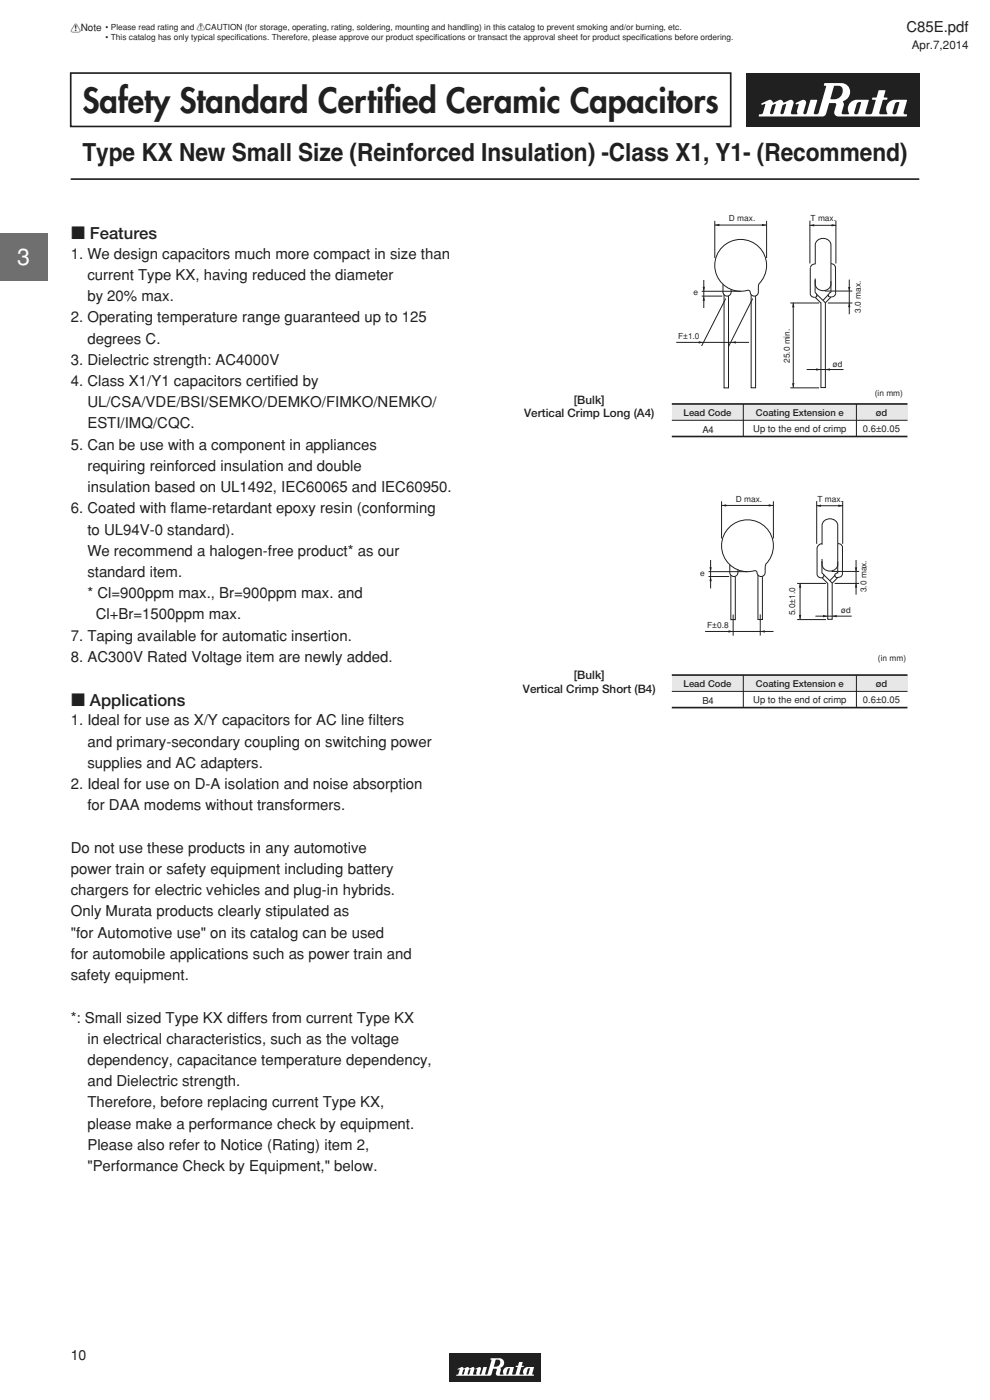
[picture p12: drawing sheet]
<svg xmlns="http://www.w3.org/2000/svg" width="210mm" height="297mm" viewBox="0 0 210 297" stroke-linecap="round" stroke-linejoin="round" font-family="sans-serif">
<defs><g id="words">
<g font-size="7.2" fill="#231f20">
<text x="17.5" y="23.9">Safety Standard Certif</text>
<text x="81.5" y="23.9">i ed Ceramic Capacitors</text>
</g>
<text font-size="5.3" fill="#231f20" x="17.5" y="34.2">Type KX New Small Size (Reinforced Insulation) -Class X1, Y1- (Recommend)</text>
<text font-size="4.9" fill="#fff" x="3.6" y="56.3">3</text>
<g font-size="3.5" fill="#231f20">
<text x="15" y="50.7">c Features</text>
<text x="15" y="149.8">c Applications</text>
</g>
<g font-size="3.2" fill="#231f20">
<text x="192.3" y="6.8">C85E.pdf</text>
<text x="15" y="54.9">1. We design capacitors much more compact in size than</text>
<text x="18.5" y="59.4">current Type KX, having reduced the diameter</text>
<text x="18.5" y="63.9">by 20% max.</text>
<text x="15" y="68.4">2. Operating temperature range guaranteed up to 125</text>
<text x="15" y="77.4">3. Dielectric strength: AC4000V</text>
<text x="18.5" y="72.9">degrees C.</text>
<text x="15" y="81.9">4. Class X1/Y1 capacitors certif</text>
<text x="58.2" y="81.9">i ed by</text>
<text x="18.5" y="86.4">UL/CSA/VDE/BSI/SEMKO/DEMKO/FIMKO/NEMKO/</text>
<text x="15" y="95.4">5. Can be use with a component in appliances</text>
<text x="18.5" y="90.9">ESTI/IMQ/CQC.</text>
<text x="18.5" y="99.9">requiring reinforced insulation and double</text>
<text x="18.5" y="104.4">insulation based on UL1492, IEC60065 and IEC60950.</text>
<text x="15" y="108.9">6. Coated with f</text>
<text x="18.5" y="113.4">to UL94V-0 standard).</text>
<text x="36.2" y="108.9">l ame-retardant epoxy resin (conforming</text>
<text x="18.5" y="117.9">We recommend a halogen-free product* as our</text>
<text x="18.5" y="122.4">standard item.</text>
<text x="18.5" y="126.9">* Cl=900ppm max., Br=900ppm max. and</text>
<text x="20.3" y="131.4">Cl+Br=1500ppm max.</text>
<text x="15" y="135.9">7. Taping available for automatic insertion.</text>
<text x="15" y="140.4">8. AC300V Rated Voltage item are newly added.</text>
<text x="15" y="153.9">1. Ideal for use as X/Y capacitors for AC line f</text>
<text x="78.2" y="153.9">i lters</text>
<text x="18.5" y="158.4">and primary-secondary coupling on switching power</text>
<text x="15" y="167.4">2. Ideal for use on D-A isolation and noise absorption</text>
<text x="18.5" y="162.9">supplies and AC adapters.</text>
<text x="18.5" y="171.9">for DAA modems without transformers.</text>
<text x="15" y="180.9">Do not use these products in any automotive</text>
<text x="15" y="185.4">power train or safety equipment including battery</text>
<text x="15" y="189.9">chargers for electric vehicles and plug-in hybrids.</text>
<text x="15" y="194.4">Only Murata products clearly stipulated as</text>
<text x="15" y="198.9">&quot;for Automotive use&quot; on its catalog can be used</text>
<text x="15" y="203.4">for automobile applications such as power train and</text>
<text x="15" y="207.9">safety equipment.</text>
<text x="15" y="216.9">*: Small sized Type KX differs from current Type KX</text>
<text x="18.5" y="221.4">in electrical characteristics, such as the voltage</text>
<text x="18.5" y="225.9">dependency, capacitance temperature dependency,</text>
<text x="18.5" y="230.4">and Dielectric strength.</text>
<text x="18.5" y="234.9">Therefore, before replacing current Type KX,</text>
<text x="18.5" y="239.4">please make a performance check by equipment.</text>
<text x="18.5" y="244">Please also refer to Notice (Rating) item 2,</text>
<text x="18.5" y="248.5">&quot;Performance Check by Equipment,&quot; below.</text>
</g>
<text font-size="3" fill="#231f20" x="15" y="288.6">10</text>
<g font-size="2.5" fill="#231f20">
<text x="193.4" y="10.3">Apr.7,2014</text>
<text x="111.2" y="88.4">Vertical Crimp Long (A4)</text>
<text x="121.7" y="85.6">[Bulk]</text>
<text x="110.9" y="146.9">Vertical Crimp Short (B4)</text>
<text x="121.7" y="144.1">[Bulk]</text>
</g>
<text font-size="2.1" fill="#231f20" x="15" y="6.7">!Note</text>
<g font-size="2" fill="#231f20">
<text x="145" y="88.2">Lead Code</text>
<text x="160.3" y="88.2">Coating Extension e</text>
<text x="185.8" y="88.2">ød</text>
<text x="149" y="91.8">A4</text>
<text x="159.8" y="91.7">Up to the end of crimp</text>
<text x="183" y="91.7">0.6±0.05</text>
<text x="145" y="145.7">Lead Code</text>
<text x="149" y="149.3">B4</text>
<text x="159.8" y="149.2">Up to the end of crimp</text>
<text x="160.3" y="145.7">Coating Extension e</text>
<text x="183" y="149.2">0.6±0.05</text>
<text x="185.8" y="145.7">ød</text>
</g>
<g font-size="1.8" fill="#231f20">
<text x="22.4" y="6.4">• Please read rating and !CAUTION (for storage, operating, rating, soldering, mounting and handling) in this catalog to prevent smoking and/or burning, etc.</text>
<text x="22.4" y="8.5">• This catalog has only typical specifcations. Therefore, please approve our product specif</text>
<text x="50.2" y="8.5">i</text>
<text x="92.3" y="8.5">i cations or transact the approval sheet for product specif</text>
<text x="136.2" y="8.5">i cations before ordering.</text>
<text x="154.6" y="46.9">D max.</text>
<text x="172" y="46.9">T max.</text>
<text x="147.1" y="62.7">e</text>
<text x="143.8" y="71.9">F±1.0</text>
<text x="182.6" y="66.3" transform="rotate(-90 182.6 66.3)">3.0 max.</text>
<text x="167.5" y="77" transform="rotate(-90 167.5 77)">25.0 min.</text>
<text x="176.6" y="78">ød</text>
<text x="185.6" y="83.9">(in mm)</text>
<text x="156.1" y="106.4">D max.</text>
<text x="173.4" y="106.4">T max.</text>
<text x="148.5" y="122.1">e</text>
<text x="183.8" y="125.6" transform="rotate(-90 183.8 125.6)">3.0 max.</text>
<text x="168.7" y="130.5" transform="rotate(-90 168.7 130.5)">5.0±1.0</text>
<text x="178.4" y="130.1">ød</text>
<text x="150" y="133.2">F±0.8</text>
<text x="186.2" y="140.2">(in mm)</text>
</g>
</g></defs>
<path d="M15 15.5h140v11.3h-140z" fill="none" stroke="#231f20" stroke-width=".35"/>
<path d="M158.2 15.5h36.9v11.3h-36.9z" fill="#231f20"/>
<path d="M180.1 24h.1" fill="none" stroke="#231f20" stroke-width=".21"/>
<path d="M161.5 22l1.6-.8a.76 .76 0 0 1 1 .6l.1-.1v.4l-.4 .2-.5 1.7a.38 .38 0 0 0 .4 .2 .38 .38 0 0 0 .4-.3l.5-1.7-.2-.2-.2 .1v-.4l1.1-.5a.96 .96 0 0 1 1 .6l.2-.1-.1 .4-.4 .2-.5 1.6a.4 .4 0 0 0 .5 .4 .4 .4 0 0 0 .3-.5l.5-1.6-.2-.2-.2 .1 .1-.4 1.2-.5 .5 .1 .1 .5-.5 2.3 .2 .1h1.1l-.1-.6 .4-1.4-.1-.2-.4 .2-.1-.3 1.3-.7a.6 .6 0 0 1 .7 .1 .6 .6 0 0 1 .2 .6l-.6 2 .3 .3 .4-.3 .8-2.7h1.4l-.7 2.8a.59 .59 0 0 0 .7 .2 .59 .59 0 0 0 .4-.5l1.5-5.4-.4-.1 .1-.5 3.6-.1a2 2 0 0 1 1.8 1.9 2 2 0 0 1-1.5 2.1l.2 .7-.4 1.8 .2 .1h1.2l.1-.1a1.95 1.95 0 0 1 1.7-2.9h2.3l.2 .1-.4 1.3-1.4-.2 .2-.6-.2-.2-.7 .3-.6 2a.43 .43 0 0 0 .4 .4 .43 .43 0 0 0 .5-.4l.4-1.5 1.4 .2-.4 1.4 .2 .2h.9l.3-.1 .9-2.8-.8-.2v-.3l.9-.1 .5-1.5 1.3-.1 .1 .2-.3 1.3 .8 .2-.2 .3-.8 .1-.8 2.8 .3 .2h1.3l.1-.1a1.95 1.95 0 0 1 1.7-2.9h2.4l.1 .1-.3 1h-1.5l.2-.5-.2-.2a.68 .68 0 0 0-.8 .5l-.5 1.8a.45 .45 0 0 0 .4 .4 .45 .45 0 0 0 .5-.4l.4-1.6h1.5l-.4 1.7 .1 .2 .6 .1-.2 .4h-14.4a.85 .85 0 0 1-.8-1.1l.4-1.5-.1-.2h-.8l.1-.8h.4a1.75 1.75 0 0 0 1.5-2.7 1.93 1.93 0 0 0-1.6-.2l-.8 2.7 .5 .2-.1 .8-.7 .1-.6 2.1a.83 .83 0 0 1-.8 .6h-13.3l-.2-.1 .1-.3 .6-.1 .2-.3 .5-1.7-.1-.2-.5 .3z" fill="#fff"/>
<path d="M15 38h180" fill="none" stroke="#e6e7e8" stroke-width=".21"/>
<path d="M15 38h180z" fill="none" stroke="#231f20" stroke-width=".35"/>
<g fill="none" stroke="#231f20" stroke-width=".21">
<path d="M149.3 59.4v5.9M151.6 47.7h11M151.6 46.9v7.8M153.2 52.4a5.5 5.5 0 0 1 7.8 0 5.5 5.5 0 0 1 0 7.8l-.1 1.2a.92 .92 0 0 1-.6 1.4 .92 .92 0 0 1-1.2-.8 .61 .61 0 0 0-.9-.3 5.5 5.5 0 0 1-5.9-2.8 5.5 5.5 0 0 1 .9-6.5zM162.6 46.9v7.8M143.5 72.6h15.4M148.8 62.8h4.4M148.8 61.8h8.4M153.4 60.3v1.7a.86 .86 0 0 0 .8 .8 .86 .86 0 0 0 .9-.8v-.6M153.6 62.5v19.8h.9v-19.5M153.9 63.3l-5.1 10.1M159.3 62.5v19.8h1v-19.5"/>
<path d="M159.7 63.3l-5.1 10.2M167.6 64.3h6.2M168.3 64.2v18.1M171.1 78.4h7.8M167.6 82.3h6.2"/>
</g>
<g fill="#231f20">
<path d="M151.6 47.7l1-.2v.5z"/>
<path d="M155.1 72.6l1-.2v.5z"/>
<path d="M175.1 78.4l.9-.3v.5z"/>
<path d="M161.6 47.5l1 .2-1 .3z"/>
<path d="M148.2 72.4l1 .2-1 .3z"/>
<path d="M173.1 78.1l1 .3-1 .2z"/>
<path d="M168.3 64.2l.2 1h-.5z"/>
<path d="M149.3 62.8l.2 1h-.5z"/>
<path d="M149 60.8h.5l-.2 1z"/>
<path d="M168 81.3h.5l-.2 1z"/>
</g>
<g fill="none" stroke="#231f20" stroke-width=".21">
<path d="M171.7 47.8h5.7M171.8 46.8v9.1M171.9 56.8v5.5a.74 .74 0 0 0 .5 .8 .74 .74 0 0 0 .9-.4l-.4-.8M172.9 56a.87 .87 0 0 0-1 .8M172.9 59.4v2.5M172.9 56.1v-4.1a1.69 1.69 0 0 1 1.7-1.4 1.69 1.69 0 0 1 1.7 1.4v8.3a1.69 1.69 0 0 1-1.7 1.4 1.69 1.69 0 0 1-1.7-1.4v-1.2M176.3 59.6v2.4l-.4 .1-.2 .5a.62 .62 0 0 0 1 .3l.4-.2 .2-.5M176.3 55.9l.6 .3 .3 .5M177.2 56.6l.1 5.6M177.3 46.8v9.1M173 63.1l1.1 1.2M173.3 62.5l1.8 1.7"/>
<path d="M174.1 64.2v18h1v-18M175.7 62.5l-1.1 1.2M176.3 63l-1.2 1.2"/>
</g>
<g fill="#231f20">
<path d="M171.7 47.8l1-.2v.4z"/>
<path d="M176.4 47.6l1 .2-1 .2z"/>
</g>
<path d="M180.1 59.3v7.4M175 61.7h5.8M175.6 64.3h5.2" fill="none" stroke="#231f20" stroke-width=".21"/>
<g fill="#231f20">
<path d="M180.1 64.2l.3 1h-.5z"/>
<path d="M179.9 60.9h.5l-.3 1z"/>
</g>
<path d="M142.5 85.7h50v3.5h-50z" fill="#e6e7e8"/>
<path d="M142.5 85.7h50M142.5 92.6h50" fill="none" stroke="#231f20" stroke-width=".35"/>
<g fill="none" stroke="#231f20" stroke-width=".21">
<path d="M142.5 89.2h50M157.7 85.7v6.9M181.7 85.7v6.9M150.7 118.8v6M153.1 107.2h11M153.1 106.3v7.9M154.7 111.9a5.5 5.5 0 0 1 7.7 0 5.5 5.5 0 0 1 .1 7.8l-.2 1.2a.92 .92 0 0 1-.5 1.3 .92 .92 0 0 1-1.2-.8 .61 .61 0 0 0-1-.2 5.5 5.5 0 0 1-5.9-2.8 5.5 5.5 0 0 1 1-6.5zM154.8 119.8v1.6a.86 .86 0 0 0 .9 .9 .86 .86 0 0 0 .8-.9v-.5M164.1 106.3v7.9M149.6 134h14.5M150.3 121.3h8.3M150.3 122.3h4.4"/>
<path d="M155 122v9.5h1v-9.2M155.5 130.4v4.5M160.8 122v9.4h.9v-9.1M161.3 130.3v4.5M169.1 123.8h6.1M169.1 131.4h6.1M169.7 123.7v7.7M173 130.7h7.7"/>
</g>
<g fill="#231f20">
<path d="M153.1 107.2l.9-.2v.5z"/>
<path d="M161.3 134l1-.3v.5z"/>
<path d="M176.5 130.7l1-.2v.5z"/>
<path d="M163.1 107l1 .2-1 .3z"/>
<path d="M154.5 133.7l1 .3-1 .2z"/>
<path d="M174.6 130.5l1 .2-1 .3z"/>
<path d="M169.7 123.7l.3 1h-.5z"/>
<path d="M150.7 122.3l.3 1h-.5z"/>
<path d="M150.5 120.3h.5l-.3 1z"/>
<path d="M169.5 130.5h.5l-.3 .9z"/>
</g>
<path d="M173.2 107.3h5.6M173.2 106.3v9.1M174.4 115.3a1.16 1.16 0 0 0-1.1 1v5.5a.75 .75 0 0 0 .6 .8 .75 .75 0 0 0 .9-.5l-.4-.5v-2.6M174.4 115.6v-4.2a1.69 1.69 0 0 1 1.6-1.3 1.69 1.69 0 0 1 1.7 1.3v8.4a1.69 1.69 0 0 1-1.7 1.4 1.69 1.69 0 0 1-1.6-1.4v-1.2M177.7 115.3l.7 .2a1.07 1.07 0 0 1 .3 1.2v4.4a1.06 1.06 0 0 1-.3 1.2l-.2 .1a.67 .67 0 0 1-1.1-.4l.1-.2 .5-.3v-2.3M178.8 106.3v9.1M174.7 121.9l1.8 1.8v7.7h-.9v-7.6l-1.2-1.2M177.1 122l-1.1 1.2M177.7 122.5l-1.2 1.2" fill="none" stroke="#231f20" stroke-width=".21"/>
<g fill="#231f20">
<path d="M173.2 107.3l1-.3v.5z"/>
<path d="M177.8 107l1 .3-1 .2z"/>
</g>
<path d="M181.6 118.8v7.3M176.4 121.2h5.8M177 123.8h5.2" fill="none" stroke="#231f20" stroke-width=".21"/>
<g fill="#231f20">
<path d="M181.6 123.7l.2 .9h-.5z"/>
<path d="M181.3 120.4h.5l-.2 1z"/>
</g>
<path d="M142.5 143.2h50v3.5h-50z" fill="#e6e7e8"/>
<path d="M142.5 143.2h50M142.5 150.1h50" fill="none" stroke="#231f20" stroke-width=".35"/>
<path d="M142.5 146.7h50M157.7 143.2v6.9M181.7 143.2v6.9" fill="none" stroke="#231f20" stroke-width=".21"/>
<path d="M95.3 287h19.4v6h-19.4z" fill="#231f20"/>
<path d="M106.8 291.5h.1" fill="none" stroke="#231f20" stroke-width=".21"/>
<path d="M97.1 290.4l.9-.4 .5 .3-.5 1.1 .2 .2 .2-.1 .3-1h-.2v-.2l.8-.3 .2 .3h.2l-.3 .3-.2 .8 .1 .2 .3-.1 .2-1h-.2l.1-.2 .8-.3 .1 .4-.3 1.1 .2 .1h.5l.2-1.1h-.3v-.1l.8-.4 .3 .3-.3 1.1 .2 .2 .2-.1 .4-1.5h.7l-.3 1.5 .3 .1 .2-.2 .9-2.9-.3-.1 .1-.2 1.9-.1a1.05 1.05 0 0 1 .9 1 1.05 1.05 0 0 1-.8 1.1l.1 .4-.2 1 .8-.1a1.03 1.03 0 0 1 .9-1.5l1.3 .1-.2 .6h-.7v-.5l-.4 .2-.3 1.2h.4l.3-.9h.7l-.2 .8 .6 .1 .2-.1 .4-1.4-.4-.1v-.2l.5-.1 .2-.8 .8 .1-.2 .7 .4 .2-.5 .1-.4 1.5 .1 .1 .8-.1a1.02 1.02 0 0 1 .8-1.5l1.4 .1-.2 .5h-.7v-.4l-.4 .2-.3 1.2h.3l.4-1h.7l-.2 .9 .4 .1-.1 .2-7.4 .1a.48 .48 0 0 1-.6-.6l.2-.8-.5-.1 .1-.5h.2a.77 .77 0 0 0 .9-.7 .77 .77 0 0 0-.9-.7l-.5 1.4h.3l-.1 .5h-.3l-.3 1.2-.3 .2-7.2 .1v-.3l.4-.1 .3-1-.4 .1z" fill="#fff"/>
<path d="M0 49.5h10v10h-10z" fill="#6d6e70"/>
<use href="#words"/>
</svg>
